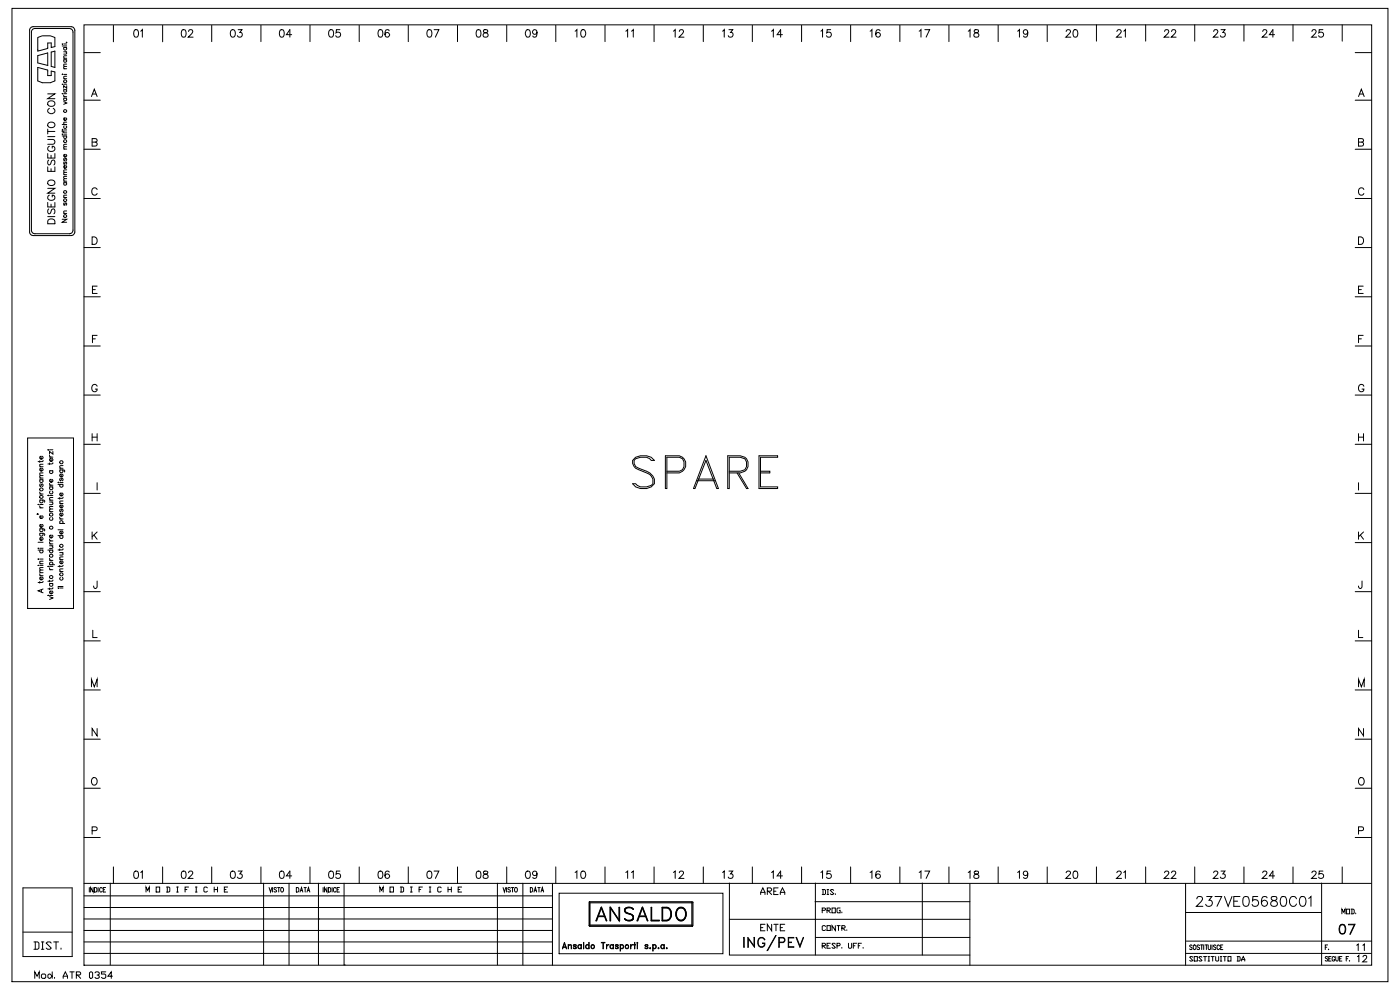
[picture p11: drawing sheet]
<svg xmlns="http://www.w3.org/2000/svg" width="297mm" height="210mm" viewBox="0 0 297 210" stroke-linecap="round" stroke-linejoin="round" font-family="sans-serif">
<g fill="none" stroke="#000" stroke-width=".21">
<path d="M2.5 1.8h291.9v206.4h-291.9zM6.6 5.8l8.6-.1 .4 .1 .3 .6v42.9l-.3 .5-.4 .2h-8.2l-.4-.1-.3-.5v-43.1zM6.9 6.3l.4-.3h7.5l.4 .2 .3 .5v42.2l-.3 .5-.4 .2h-7.4a.73 .73 0 0 1-.7-.8v-42.2zM8 8l1-.4h1.7l.9 .4v1.9l-.7 .2v-1h-.8v1.2l-2.1 .5zM8 14.3l2.1 .6v1.1h.8v-.9l.7 .2v1.9l-.9 .3h-1.7l-1-.3zM8 11.8l2.1-.6v2.7l-2.1-.6zM10.1 19.9h1.5l-1.5 1h1.5M10.9 11l.7-.2v3.5l-.7-.2zM13.2 19.9h.1M13.2 9.8h.9M13.2 17.9h.1M13.2 15.8h.1"/>
<path d="M13.2 9.4h.1M13.5 19.9h.6M13.5 19h.6M13.5 17.9h.6M13.5 16.7h.6M13.5 15.8h.6M13.5 14.6h.6M13.5 12.7h.6M13.5 12.4h.6M13.5 11h.6M13.5 10.1h.6M13.5 9.3h.6"/>
<path d="M13.6 19a.3 .3 0 0 0 0 .5 .3 .3 0 0 0 .4 0 .3 .3 0 0 0 0-.5M13.6 12.7a.3 .3 0 0 0 0 .4 .3 .3 0 0 0 .4 0 .3 .3 0 0 0 0-.4M13.6 10.1a.32 .32 0 0 0 0 .4 .32 .32 0 0 0 .4 0 .32 .32 0 0 0 0-.4M14 11l.1 .2v.2l-.6 .1M14 9h.1M14.1 18.2v.5l-.6-.5v.5M14.1 16.2h-.6l.2 .5M14.1 14.1h-.6v.3l.2 .2M14.1 13.6h-.6l.2 .5M14.1 11.8l-.6 .1 .2 .5M17.8 5.3h273.2v199.4h-273.2zM17.8 11.2h3.5"/>
<path d="M19.6 19.9h.8M24.1 5.4v3.5M28.6 6.4a.49 .49 0 0 1 .7 .2l.1 .4a.69 .69 0 0 1-.6 .9 1.06 1.06 0 0 1-.2-1.5zM29.8 6.6l.4-.3v1.6M34.5 5.4v3.5M38.7 6.4a.49 .49 0 0 1 .7 .2l.1 .4a.69 .69 0 0 1-.6 .9 1.06 1.06 0 0 1-.2-1.5zM40 6.7l.3-.4 .4 .1 .2 .2-.2 .5-.8 .8h1.1M44.9 5.4v3.4M49.1 6.4l.2-.1a.82 .82 0 0 1 .6 .8 .82 .82 0 0 1-.6 .8 .99 .99 0 0 1-.2-1.5zM50.5 6.3h.8l-.4 .6a.53 .53 0 0 1 .4 .8 .53 .53 0 0 1-1-.1M55.4 5.4v3.4M59.5 6.4a.49 .49 0 0 1 .7 .2l.1 .4a.69 .69 0 0 1-.6 .9 1.06 1.06 0 0 1-.2-1.5z"/>
<path d="M61.9 7.4h-1.2l.8-1.1v1.6M65.8 5.4v3.4M70 6.4a.51 .51 0 0 1 .7 .2l.1 .4a.69 .69 0 0 1-.6 .9 .99 .99 0 0 1-.2-1.5zM72.1 6.3h-.7l-.1 .7a.55 .55 0 0 1 .8 0 .55 .55 0 0 1-.1 .8 .55 .55 0 0 1-.8-.2M76.2 5.4v3.4M80.4 6.4a.49 .49 0 0 1 .7 .2l.1 .4a.7 .7 0 0 1-.6 .9 1.03 1.03 0 0 1-.2-1.5zM82.5 6.5a.44 .44 0 0 0-.6-.1l-.2 .2a.77 .77 0 0 0 .5 1.3 .48 .48 0 0 0 .4-.5 .48 .48 0 0 0-.4-.5 .48 .48 0 0 0-.5 .5M86.6 5.4v3.4M90.8 6.4a.51 .51 0 0 1 .7 .2l.1 .4a.69 .69 0 0 1-.6 .9 .99 .99 0 0 1-.2-1.5zM92.1 6.3h1l-.7 1.6M97 5.4v3.4M101.2 6.4a.49 .49 0 0 1 .8 .2v.4a.7 .7 0 0 1-.5 .9 1.03 1.03 0 0 1-.3-1.5z"/>
<path d="M102.6 6.4v.4l.5 .2a.46 .46 0 0 1 .4 .4 .46 .46 0 0 1-.3 .5l-.6-.1-.1-.2a.74 .74 0 0 1 .9-.8l.1-.3a.61 .61 0 0 0-.9-.1zM107.5 5.4v3.4M111.7 6.4a.51 .51 0 0 1 .7 .2l.1 .4a.69 .69 0 0 1-.6 .9 .99 .99 0 0 1-.2-1.5zM113.9 6.8a.48 .48 0 0 1-.6 .4 .48 .48 0 0 1-.2-.7 .48 .48 0 0 1 .7 0l.1 .3a.76 .76 0 0 1-.6 1.1l-.3-.3M117.9 5.4v3.4M122 6.6l.4-.3v1.6M123.4 6.4a.49 .49 0 0 1 .7 .2 .74 .74 0 0 1 .1 .9 .74 .74 0 0 1-.8 .3l-.2-.6zM128.3 5.4v3.4M132.8 6.6l.3-.3v1.6M133.9 6.6l.4-.3v1.6M138.7 5.4v3.4M142.8 6.6l.4-.3v1.6"/>
<path d="M144.1 6.7l.3-.4 .5 .1 .1 .2-.2 .5-.8 .8h1.1M149.2 5.4v3.4M153.3 6.6l.3-.3v1.6M154.6 6.3h.8l-.4 .6a.51 .51 0 0 1 .4 .8 .51 .51 0 0 1-.9-.1M159.6 5.4v3.4M163.7 6.6l.3-.3v1.6M166 7.4h-1.1l.7-1.1v1.6M170 5.4v3.4M174.1 6.6l.4-.3v1.6M176.2 6.3h-.7l-.1 .7a.55 .55 0 0 1 .8 0 .55 .55 0 0 1-.1 .8 .55 .55 0 0 1-.8-.2M180.4 5.4v3.4M184.6 6.6l.4-.3v1.6"/>
<path d="M186.7 6.5l-.3-.2a.84 .84 0 0 0-.6 .8 .84 .84 0 0 0 .5 .8 .49 .49 0 0 0 .5-.5 .49 .49 0 0 0-.5-.5 .49 .49 0 0 0-.5 .5M190.9 5.4v3.4M195 6.6l.4-.3v1.6M196.2 6.3h1l-.7 1.6M201.3 5.4v3.4M205.4 6.6l.4-.3v1.6M206.7 6.4v.4l.5 .2a.46 .46 0 0 1 .4 .4 .46 .46 0 0 1-.3 .5l-.6-.1-.1-.2a.8 .8 0 0 1 .9-.8l.1-.3a.61 .61 0 0 0-.9-.1zM211.7 5.4v3.4M215.9 6.6l.4-.3v1.6M218 6.8a.48 .48 0 0 1-.6 .4 .48 .48 0 0 1-.2-.7 .48 .48 0 0 1 .7 0l.1 .3a.76 .76 0 0 1-.6 1.1l-.3-.3M222.1 5.4v3.4M226.2 6.7l.3-.4 .4 .1 .2 .2-.3 .5-.7 .8h1.1"/>
<path d="M227.8 6.4a.51 .51 0 0 1 .8 .2v.4a.69 .69 0 0 1-.6 .9 1.06 1.06 0 0 1-.2-1.5zM232.6 5.3v3.4M236.9 6.7l.3-.4 .5 .1 .1 .2-.2 .5-.7 .8h1M238.4 6.6l.3-.3v1.6M243 5.3v3.4M247.1 6.7l.2-.4 .5 .1 .1 .2-.2 .5-.8 .8h1.1M248.5 6.7l.3-.4 .5 .1 .1 .2-.2 .5-.7 .8h1M253.4 5.3v3.4M257.5 6.7l.2-.4 .5 .1 .1 .2-.2 .5-.7 .8h1M259 6.3h.9l-.5 .6a.53 .53 0 0 1 .4 .8 .53 .53 0 0 1-.9-.1M263.9 5.3v3.4M267.9 6.7l.2-.4 .5 .1 .1 .2-.2 .5-.7 .8h1"/>
<path d="M270.4 7.4h-1.1l.7-1.1v1.6M274.3 5.3v3.4M278.3 6.7l.3-.4 .4 .1 .2 .2-.2 .5-.8 .8h1.1M280.6 6.3h-.7l-.1 .7a.56 .56 0 0 1 .8-.1 .56 .56 0 0 1-.1 .9 .56 .56 0 0 1-.8-.2M284.7 5.3v3.4M287.5 11.2h3.5M288.4 19.9h.8M10.1 39.9h1.5l-1.5 1.1h1.5M10.1 35.4v.9h1.5v-.9M10.1 32.6v.9h1.5v-.9M10.1 29.6h1.1l.4 .4a.49 .49 0 0 1-.4 .6h-1.1M10.1 29h1.5"/>
<path d="M10.1 27.9h1.5M10.1 27.4v1M10.2 38.5a.76 .76 0 0 1 .9-.3 .76 .76 0 0 1 .5 .9 .76 .76 0 0 1-1 .3 .76 .76 0 0 1-.4-.9zM10.3 34l-.2 .3 .2 .7 .4-.2 .3-.7 .2-.1h.2l.2 .3-.2 .7M10.3 26a.75 .75 0 0 1 .9-.1 .75 .75 0 0 1 .4 .9 .75 .75 0 0 1-1 .3 .75 .75 0 0 1-.4-.9zM10.3 21.5a.75 .75 0 0 1 .9-.1 .75 .75 0 0 1 .4 .9 .76 .76 0 0 1-1 .3 .76 .76 0 0 1-.4-.9zM10.5 31a.56 .56 0 0 0-.4 .7 .56 .56 0 0 0 .6 .4h.4a.55 .55 0 0 0 .6-.5 .55 .55 0 0 0-.6-.6v.4M10.5 23a.59 .59 0 0 0-.4 .6 .59 .59 0 0 0 .6 .5h.4a.59 .59 0 0 0 .5-.5 .59 .59 0 0 0-.3-.6M10.8 32.9v.6M10.8 35.8v.5M13.2 27.8l.2 .2h.7M13.2 28.8h.9"/>
<path d="M13.2 26.4h.9M13.2 28.5h.1M13.2 27.6h.1M13.5 21.6l.6 .3-.6 .2M13.5 20.2l.3 .3M13.5 38.7h.6M13.5 38.4h.6M13.5 37.1h.6M13.5 31.6h.6M13.5 28.4h.6M13.5 27.8v.3M13.5 27.6h.6"/>
<path d="M13.5 20.8h.6M13.5 20.5h.6M13.6 38.7a.3 .3 0 0 0 0 .5 .3 .3 0 0 0 .4 0 .3 .3 0 0 0 0-.5M13.6 34.3v.6l.3-.5h.2v.3l-.1 .2M13.6 33.6l-.1 .4h.2l.3-.4 .1 .2-.1 .3M13.6 28.8a.3 .3 0 0 0 0 .5 .3 .3 0 0 0 .4 0 .3 .3 0 0 0 0-.5M13.6 26.7a.32 .32 0 0 0 0 .4 .32 .32 0 0 0 .4 0 .32 .32 0 0 0 0-.4M13.6 20.8a.32 .32 0 0 0 0 .5 .32 .32 0 0 0 .4 0 .32 .32 0 0 0 0-.5M14 35.1a.31 .31 0 0 1 .1 .5 .31 .31 0 0 1-.5 0 .31 .31 0 0 1 .2-.5v.6M14 32.8a.31 .31 0 0 1 .1 .4 .31 .31 0 0 1-.5 0 .31 .31 0 0 1 .2-.4v.5M14 25a.31 .31 0 0 1 .1 .5 .31 .31 0 0 1-.5 0 .31 .31 0 0 1 .2-.5v.6M14.1 37.9l-.6 .1 .2 .4"/>
<path d="M14.1 37.4h-.6v.3l.2 .2M14.1 36.6h-.6l.2 .5M14.1 36l-.6 .1 .2 .5M14.1 31.1l-.6 .1 .2 .4M14.1 30.6l-.6 .1 .2 .4M14.1 25.9h-.6v.3l.2 .2M17.8 31.7h3.5M17.8 21.3h3.5M19.4 20.5l.6-1.6 .6 1.6M19.5 30.1h.7l.3 .2 .1 .4-.4 .3h-.7v-1.6l1 .1 .1 .4-.4 .2M287.5 31.7h3.5M287.5 21.3h3.5"/>
<path d="M288.2 30.1h.7l.3 .2v.4l-.3 .3h-.7v-1.6l.9 .1 .1 .4-.3 .2M288.2 20.5l.6-1.6 .6 1.6M10.1 42.9v1h1.5v-1M10.1 45.9h1.5M10.3 46.6l.4-.2 .7 .2 .2 .4v.5h-1.5v-.5zM10.3 44.3l-.2 .4 .2 .6 .4-.1 .3-.7 .2-.2h.2l.2 .4-.2 .6M10.5 41.4a.56 .56 0 0 0-.4 .6 .56 .56 0 0 0 .6 .5h.4a.55 .55 0 0 0 .6-.6 .55 .55 0 0 0-.6-.5v.4M10.8 43.3v.6M13.2 46.5h.9l-.9 .6h.9M13.5 45.3h.6M13.5 41.9h.6M13.6 43v.5l.3-.4h.2v.2l-.1 .2"/>
<path d="M14.1 44.7l-.6 .1 .2 .5M14.1 41.4h-.6l.2 .5M17.8 52.5h3.5M17.8 42.1h3.5M19.5 50.2h.6a.85 .85 0 0 1 .5 .8 .85 .85 0 0 1-.5 .8h-.6zM20.6 40.2a.64 .64 0 0 0-.9-.3 .64 .64 0 0 0-.2 .9 .59 .59 0 0 0 .4 .6 .59 .59 0 0 0 .7-.4M287.5 52.5h3.5M287.5 42.1h3.5M288.2 50.2h.5a.85 .85 0 0 1 .6 .8 .85 .85 0 0 1-.6 .8h-.5zM289.3 40.2a.64 .64 0 0 0-.9-.3 .64 .64 0 0 0-.2 .9 .59 .59 0 0 0 .4 .6 .59 .59 0 0 0 .7-.4M17.8 73.4h3.5M17.8 62.9h3.5"/>
<path d="M19.6 71.9h.6M19.6 61.4h.6M20.6 71.1h-1v1.6M20.6 60.7h-1v1.5h1M287.5 73.4h3.5M287.5 62.9h3.5M288.2 71.9h.6M288.2 61.4h.6M289.2 71.1h-1v1.6M289.2 60.7h-1v1.5h1M5.9 92.9h9.7v36.2h-9.7zM8.4 97.7v.4"/>
<path d="M8.4 99h.7M9 99.3a.32 .32 0 0 1 .1 .5 .32 .32 0 0 1-.5 0 .32 .32 0 0 1 .1-.5v.6M9 96.8a.32 .32 0 0 1 .1 .5 .32 .32 0 0 1-.5 0 .32 .32 0 0 1 .1-.5v.6M9.1 98.5h-.6v.4l.1 .1M9.1 97.7l-.2 .2h-.8M10.2 95.5h.1M10.5 96.6v.2l.3 .2M10.5 98.2v.3M10.5 99.8h.7M10.5 97h.7M10.5 95.4h.7M10.7 99.8a.34 .34 0 0 0-.1 .5 .34 .34 0 0 0 .5 0 .34 .34 0 0 0 0-.5"/>
<path d="M11.1 97.2a.33 .33 0 0 1 .1 .5 .33 .33 0 0 1-.5 0 .33 .33 0 0 1 0-.5l.1 .6M11.2 98.2l-.2 .2h-.8M11.2 95.8v.5l-.7-.5v.5M12.7 99.7h.9l.1 .4M12.7 99.3h.7M12.8 99.7a.34 .34 0 0 0 0 .5 .34 .34 0 0 0 .5 0 .34 .34 0 0 0-.1-.5M13.4 98.8h-.7v.3l.2 .2M17.8 94.2h3.5M17.8 83.8h3.5M19.5 92v1.5M19.5 92.7h1.1M20.6 81.9a.58 .58 0 0 0-.7-.4 .58 .58 0 0 0-.4 .6v.4a.56 .56 0 0 0 .5 .6 .56 .56 0 0 0 .6-.6h-.4"/>
<path d="M20.6 92v1.5M134.8 97a3.2 3.2 0 0 1 4 .7h-.7l-.3-.4a2.86 2.86 0 0 0-3.3 .4v.6l.3 .7 2.4 1a2.35 2.35 0 0 1 1.6 2.6 2.99 2.99 0 0 1-4.6 0h.6a2.49 2.49 0 0 0 3.7 0 1.93 1.93 0 0 0-1.3-2.3l-1.7-.7a1.76 1.76 0 0 1-1.3-1.9zM141.5 100h2.6l.7-.4 .3-.6v-1l-.3-.7-.7-.3h-2.6v6.6h-.4v-6.9h3a1.87 1.87 0 0 1 1.4 1.8 1.87 1.87 0 0 1-1.4 1.8h-2.6M149.8 96.7l2.6 6.9h-.4l-2.2-5.9-2.4 5.9h-.3zM154.7 100h2.3l1-.4 .4-.6v-1l-.4-.7-1-.3h-2.3v6.6h-.3v-6.9h2.6l1 .3a1.84 1.84 0 0 1 .7 2 1.84 1.84 0 0 1-1.7 1.3h-2.3M161 96.7h4v.3h-3.7v6.3h3.7v.3h-4zM161.3 100h2v.3h-2M287.5 94.2h3.5M287.5 83.8h3.5M288.2 92.7h1M288.2 92v1.5M289.2 92v1.5"/>
<path d="M289.3 81.9a.58 .58 0 0 0-.6-.4 .58 .58 0 0 0-.5 .6v.4a.56 .56 0 0 0 .5 .6 .56 .56 0 0 0 .6-.6h-.4M7.9 109l.3 .1M8.1 120h.1M8.1 118.6h.1M8.1 116.4h.1M8.1 107h.1M8.1 116.7h1M8.1 115h1M8.4 113.1l1 .1v.4M8.4 112.2h1v.4M8.4 107.3l.1 .2 .2 .2M8.4 106.1h1v.4"/>
<path d="M8.4 104.4l.1 .2 .2 .2M8.4 119.9h.7M8.4 119.6h.7M8.4 118.6h.7M8.4 116.3h.7M8.4 107.7h.7M8.4 107h.7M8.4 104.8h.7M8.4 101.8h.7M8.4 101.4h.7M8.6 116.7a.33 .33 0 0 0-.1 .5 .33 .33 0 0 0 .5 0 .33 .33 0 0 0 0-.5M8.6 113.1a.33 .33 0 0 0-.1 .5 .33 .33 0 0 0 .5 0 .33 .33 0 0 0 0-.5"/>
<path d="M8.6 112.2a.33 .33 0 0 0-.1 .5 .33 .33 0 0 0 .5 0 .33 .33 0 0 0 0-.5M8.6 106.1a.33 .33 0 0 0-.1 .5 .33 .33 0 0 0 .5 0 .33 .33 0 0 0 0-.5M8.6 102.6l-.2 .2 .2 .4 .2-.5h.3v.3l-.1 .2M8.6 101.8a.33 .33 0 0 0-.1 .4 .33 .33 0 0 0 .5 0 .33 .33 0 0 0 0-.4M9 114a.32 .32 0 0 1 .1 .5 .32 .32 0 0 1-.5 0 .32 .32 0 0 1 .1-.5v.6M9 111.2a.33 .33 0 0 1 .1 .5 .33 .33 0 0 1-.5 0 .33 .33 0 0 1 0-.5l.1 .6M9 109.4a.31 .31 0 0 1 0 .5 .31 .31 0 0 1-.4 0 .31 .31 0 0 1 0-.5l.1 .6M9.1 119l-.6 .1v.3l.1 .2M9.1 100.9h-.6v.4l.1 .1M9.1 100.3h-.6v.4l.1 .2M10.2 116.7h1M10.2 105.1h.1"/>
<path d="M10.5 118.4v.3l.3 .2M10.5 115v.2l.3 .2M10.5 114.3v.3l.3 .1M10.5 102.5v.3l.3 .1M10.5 119.8h1.1M10.5 118.9h.7M10.5 115.8h.7M10.5 115.4h.7M10.5 114.7h.7M10.5 108.5h.7M10.5 106.5h.7M10.5 106.1h.7"/>
<path d="M10.5 105.1h.7M10.5 103.3h.7M10.5 102.9h.7M10.7 119.8a.32 .32 0 0 1-.1-.5 .32 .32 0 0 1 .5 0 .32 .32 0 0 1 0 .5M10.7 116.7a.34 .34 0 0 0-.1 .5 .34 .34 0 0 0 .5 0 .34 .34 0 0 0 0-.5M10.7 109.8a.34 .34 0 0 0-.1 .5 .34 .34 0 0 0 .5 0 .34 .34 0 0 0 0-.5M10.7 104.2a.34 .34 0 0 0-.1 .4 .34 .34 0 0 0 .5 0 .34 .34 0 0 0 0-.4M10.7 103.3a.34 .34 0 0 0-.1 .5 .34 .34 0 0 0 .5 0 .34 .34 0 0 0 0-.5M11 115.8l.2 .4-.7 .1M11 106.5l.2 .2-.1 .3h-.6M11.1 113.5a.34 .34 0 0 1 0 .5 .34 .34 0 0 1-.5 0 .34 .34 0 0 1 0-.5h.2v.6M11.1 101.7a.34 .34 0 0 1 0 .5 .34 .34 0 0 1-.5 0 .34 .34 0 0 1 0-.5h.2v.6"/>
<path d="M11.2 108h-.7v.4l.2 .1M11.2 107.4l-.7 .1v.3l.2 .2M11.2 105.5l-.7 .1v.4l.2 .1M12.4 102.4h.1M12.3 113.6h1.1M12.3 112.4h1.1M12.3 102.7h1.1M12.7 109.7l.1 .3 .2 .1M12.7 105.5v.4M12.7 116.4v.4M12.7 119.9v.4M12.7 118.7h.7"/>
<path d="M12.7 117.2h.7M12.7 111h1M12.7 110.1h.7M12.7 106.8h.7M12.7 102.4h.7M12.8 113.6a.34 .34 0 0 0 0 .5 .34 .34 0 0 0 .5 0 .34 .34 0 0 0-.1-.5M12.8 111a.34 .34 0 0 1 0-.5 .34 .34 0 0 1 .5 0 .34 .34 0 0 1-.1 .5M12.8 108l-.1 .2 .1 .4 .3-.5h.2l.1 .3-.2 .2M12.8 102.7a.34 .34 0 0 0 0 .5 .34 .34 0 0 0 .5 0 .34 .34 0 0 0-.1-.5M12.8 101.4l-.1 .2v.3h.2l.2-.4 .1-.1 .2 .2-.2 .4M13.2 117.2l.2 .3-.1 .2h-.6M13.2 119a.33 .33 0 0 1 .1 .5 .33 .33 0 0 1-.5 0 .33 .33 0 0 1 .1-.5l.1 .6"/>
<path d="M13.2 112.7a.33 .33 0 0 1 .1 .4 .33 .33 0 0 1-.5 0 .33 .33 0 0 1 .1-.4l.1 .6M13.2 108.8a.33 .33 0 0 1 .1 .5 .33 .33 0 0 1-.5 0 .33 .33 0 0 1 .1-.5l.1 .6M13.2 107.1a.34 .34 0 0 1 .1 .5 .34 .34 0 0 1-.5 0 .34 .34 0 0 1 0-.4l.2-.1v.6M13.2 104.6a.33 .33 0 0 1 .1 .5 .33 .33 0 0 1-.5 0 .33 .33 0 0 1 .1-.5l.1 .6M13.2 100.6a.33 .33 0 0 1 .1 .4 .33 .33 0 0 1-.5 0 .33 .33 0 0 1 .1-.4l.1 .6M13.4 119.9l-.2 .2h-.9M13.4 118.1l-.7 .2 .2 .4M13.4 116.4l-.2 .2h-.9M13.4 106.3h-.7v.3l.2 .2M13.4 105.5l-.2 .2h-.9M17.8 115.1h3.5M17.8 104.6h3.5"/>
<path d="M19.5 112.8v1.6M19.9 113.5l.7 .9M20.6 112.8l-1.1 1.1M20.6 102.4v1.5M147.7 102h4M148.1 101.6h3.3M156.4 100.3l2 3.3h.3l-2-3.3M287.5 115.1h3.5M287.5 104.6h3.5M288.2 102.4v1.5M288.2 112.8v1.6M288.6 113.5l.6 .9"/>
<path d="M289.2 112.8l-1 1.1M8.4 121.7l.1 .3 .2 .1M8.4 123.3v.4M8.4 122.1h.7M8.4 121.5h.7M8.8 125.1v.5M9 122.4a.32 .32 0 0 1 .1 .5 .32 .32 0 0 1-.5 0 .32 .32 0 0 1 .1-.5v.6M9.1 124.9l-1 .4 1 .4M9.1 123.3l-.2 .3h-.8M9.1 120.9h-.6l-.1 .3 .2 .3M9.1 120.4h-.6v.4l.1 .1M10.2 126.3h.1"/>
<path d="M10.2 120.2h.1M10.5 126.6l.7 .2-.7 .4M10.5 120.5v.2l.3 .1M10.5 126.3h.7M10.5 123.1v.3M10.5 124.7v.4M10.5 123.8h.7M10.5 120.8h.7M10.5 120.1h.7M10.7 123.8l-.2 .1a.34 .34 0 0 0 .2 .4 .34 .34 0 0 0 .4-.1 .34 .34 0 0 0 0-.4M11.1 125.4a.34 .34 0 0 1 0 .4 .34 .34 0 0 1-.5 .1 .34 .34 0 0 1 0-.5h.2v.6M11.2 124.6l-.2 .3h-.8"/>
<path d="M11.2 123l-.2 .3h-.8M12.4 124.8h.1M12.3 124.4h1.1M12.7 124.7h.7M12.7 121.2h.7M12.8 122.5a.34 .34 0 0 0 0 .5 .34 .34 0 0 0 .5 0 .34 .34 0 0 0-.1-.5M13.4 120.7h-.7v.2l.2 .3M17.8 135.9h3.5M17.8 125.5h3.5M19.7 133.7v1.5h.9M20.6 123.2l-.1 1.4-.4 .2-.2-.5M287.5 135.9h3.5"/>
<path d="M287.5 125.5h3.5M288.2 133.7v1.5h.9M288.9 123.2v1.4l-.4 .2-.2-.2-.1-.3M17.8 156.8h3.5M17.8 146.3h3.5M19.4 145.7v-1.6l.6 1.6 .6-1.6v1.6M20.6 154.5v1.6l-1.1-1.6v1.6M287.5 156.8h3.5M287.5 146.3h3.5M288.2 145.7v-1.6l.6 1.6 .6-1.6v1.6M289.2 154.5v1.6l-1-1.6v1.6M17.8 177.6h3.5"/>
<path d="M17.8 167.2h3.5M19.5 176.2l1-.1 .1-.2-.1-.4-1-.1v1.5M19.7 165a.75 .75 0 0 1 .9 .7 .75 .75 0 0 1-.9 .8l-.3-.6v-.4zM287.5 177.6h3.5M287.5 167.2h3.5M288.2 176.2l.9-.1 .1-.2v-.4l-1-.1v1.5M288.3 165.2a.58 .58 0 0 1 .7-.2 .58 .58 0 0 1 .4 .5v.4a.6 .6 0 0 1-.6 .6 .6 .6 0 0 1-.6-.6zM4.9 197.7h10.4M4.9 188.3h10.4v14.6h-10.4zM7.2 199.8h.8l.3 .2v1.1l-.3 .2h-.8M7.5 199.8v1.5M8.8 199.8h.5"/>
<path d="M9 199.8v1.5M11.4 199.8h1M11.9 199.8v1.5M17.8 190h99.4M17.8 192.5h99.4M17.8 194.9h99.4M17.8 197.4h99.4M17.8 199.8h99.4M17.8 187.4h273.1M18.9 188.3v.9M19.8 188.3v.9l-.6-.9v.9M20 188.3a.48 .48 0 0 1 .6 .4 .48 .48 0 0 1-.6 .5z"/>
<path d="M20.8 188.3v.9M21.7 188.5a.29 .29 0 0 0-.4-.2 .29 .29 0 0 0-.2 .3v.3a.29 .29 0 0 0 .2 .3 .29 .29 0 0 0 .4-.2M21.9 188.7h.3M22.4 188.3h-.5v.9h.5M23.4 187.3v17.4M24.1 183.9v3.5M28.6 184.8a.51 .51 0 0 1 .7 .2l.1 .4a.7 .7 0 0 1-.4 .9h-.2a1.02 1.02 0 0 1-.2-1.5zM29.8 185l.4-.2v1.5M31 189.2v-1.1l.3 .8 .4-.8v1.1M33.1 188.1h.8v1.1h-.8zM34.5 183.9v3.5M35.3 188.1h.5l.2 .2v.7l-.2 .2h-.5"/>
<path d="M35.5 188.1v1.1M37.5 189.2h.3M37.5 188.1h.3M37.6 188.1v1.1M38.7 184.8a.51 .51 0 0 1 .7 .2l.1 .4a.7 .7 0 0 1-.4 .9h-.2a1.02 1.02 0 0 1-.2-1.5zM39.3 188.7h.4M40 188.1h-.7v1.1M40 185.1l.1-.3h.5l.2 .1 .1 .3-1 1.1h1.1M41.5 189.2h.3M41.5 188.1h.3M41.6 188.1v1.1M44 188.3l-.2-.2h-.4l-.1 .2v.7l.1 .2 .6-.2"/>
<path d="M44.9 183.9v3.5M45.4 188.7h.7M45.4 188.1v1.1M46.1 188.1v1.1M47.6 188.7h.3M48.3 188.1h-.7v1.1h.7M49.1 184.8a.52 .52 0 0 1 .7 .2v1a.51 .51 0 0 1-.4 .3 .51 .51 0 0 1-.5-.3v-.6zM50.5 184.8h.8l-.4 .6a.53 .53 0 0 1 .4 .8 .53 .53 0 0 1-1-.2M55.4 183.9v3.5M55.9 187.3v17.4M57.1 188.3l.3 .9 .3-.9M57.8 188.3v.9"/>
<path d="M58.7 188.4l-.5-.1v.3a.42 .42 0 0 1 .4 .6l-.5-.1M58.9 188.3h.5M59.1 188.3v.9M59.5 184.8a.51 .51 0 0 1 .7 .2l.1 .4a.7 .7 0 0 1-.4 .9h-.2a1.02 1.02 0 0 1-.2-1.5zM59.7 188.3a.44 .44 0 0 1 .5 .4 .44 .44 0 0 1-.5 .5l-.2-.3zM61.3 187.3v17.4M61.9 185.8h-1.2l.8-1v1.5M62.9 188.3a.48 .48 0 0 1 .5 .4 .48 .48 0 0 1-.5 .5zM63.6 189.2l.4-.9 .2 .9M63.8 188.9h.3M64.5 188.3h.5M64.7 188.3v.9"/>
<path d="M65.1 189.2l.3-.9 .3 .9M65.3 188.9h.3M65.8 183.9v3.5M67.6 194.9h.1M67.6 187.3v17.4M68.5 188.3v.9M69.4 188.3v.9l-.6-.9v.9M69.7 188.3a.48 .48 0 0 1 .5 .4 .48 .48 0 0 1-.5 .5zM70 184.8a.52 .52 0 0 1 .7 .2v1a.51 .51 0 0 1-.5 .3 .51 .51 0 0 1-.4-.3l-.1-.6zM70.4 188.3v.9M71.3 188.5l-.2-.2a.46 .46 0 0 0-.4 .4 .46 .46 0 0 0 .5 .5l.1-.2M71.5 188.7h.3"/>
<path d="M72 188.3h-.5v.9h.5M72.1 184.8h-.7l-.1 .6a.55 .55 0 0 1 .8 0 .55 .55 0 0 1-.1 .8 .55 .55 0 0 1-.8-.2M73 187.3v17.4M76.2 183.9v3.5M80.4 184.8a.51 .51 0 0 1 .7 .2l.1 .4a.7 .7 0 0 1-.4 .9l-.4-.1-.1-.2-.1-.6zM80.6 189.2v-1.1l.3 .8 .4-.8v1.1M82.5 185v-.2a.52 .52 0 0 0-.8 .2 .92 .92 0 0 0 .4 1.3 .48 .48 0 0 0 .5-.4 .48 .48 0 0 0-.4-.5 .48 .48 0 0 0-.5 .4M82.7 188.1h.8v1.1h-.8zM84.9 188.1h.5l.2 .2v.7l-.2 .2h-.5M85.1 188.1v1.1M86.6 183.9v3.5M87.1 189.2h.4"/>
<path d="M87.1 188.1h.4M87.2 188.1v1.1M88.9 188.7h.4M89.6 188.1h-.7v1.1M90.8 184.8a.52 .52 0 0 1 .7 .2v1a.51 .51 0 0 1-.4 .3 .51 .51 0 0 1-.5-.3v-.6zM91.1 189.2h.3M91.1 188.1h.3M91.2 188.1v1.1M92.1 184.8h1l-.7 1.5M93.6 188.3l-.2-.2h-.4l-.1 .2v.7l.1 .2h.4l.2-.2M95 188.7h.7M95 188.1v1.1"/>
<path d="M95.7 188.1v1.1M97 183.9v3.5M97.2 188.7h.3M97.9 188.1h-.7v1.1h.7M101.2 184.8a.51 .51 0 0 1 .8 .2v.4a.7 .7 0 0 1-.4 .9l-.4-.1-.1-.2-.1-.6zM102.6 184.8v.5l.5 .1a.44 .44 0 0 1 .4 .4 .44 .44 0 0 1-.3 .5l-.6-.1-.1-.2a.74 .74 0 0 1 .9-.7l.1-.3a.65 .65 0 0 0-.9-.2zM105.5 187.3v17.4M106.7 188.3l.3 .9 .3-.9M107.5 188.3v.9M107.5 183.9v3.5M108.3 188.4l-.2-.1-.4 .1 .2 .3 .3 .2v.3l-.5-.1M108.5 188.3h.5"/>
<path d="M108.7 188.3v.9M109.3 188.3h.1a.46 .46 0 0 1 .4 .4 .46 .46 0 0 1-.5 .5l-.2-.3zM110.9 187.3v17.4M111.7 184.8a.52 .52 0 0 1 .7 .2v1a.48 .48 0 0 1-.4 .3 .48 .48 0 0 1-.5-.3 1.13 1.13 0 0 1 .2-1.2zM112.5 188.3a.48 .48 0 0 1 .5 .4 .48 .48 0 0 1-.5 .5zM113.3 189.2l.3-.9 .2 .9M113.4 188.9h.3M113.9 185.3a.48 .48 0 0 1-.7 .4 .48 .48 0 0 1-.1-.8 .48 .48 0 0 1 .7 .1l.1 .3a.71 .71 0 0 1-.6 1l-.3-.2M114.1 188.3h.5M114.3 188.3v.9M114.8 189.2l.2-.9 .3 .9M114.9 188.9h.3"/>
<path d="M117.2 187.4v17.3M117.9 183.9v3.5M122 185l.4-.2v1.5M123.4 184.8a.51 .51 0 0 1 .7 .2 .73 .73 0 0 1 .1 .9 .73 .73 0 0 1-.8 .3l-.2-.6zM126.5 195.3l1.1-2.8 1.1 2.8M126.9 194.4h1.4M127 194.3h1.2M127.5 192.5h.1l1.1 2.8h-.1l-1-2.7-1 2.7h-.2zM128.3 183.9v3.5M129.4 192.5h.1l1.8 2.6v-2.6h.1v2.8h-.1l-1.8-2.6v2.6h-.1zM131.4 192.5v2.8l-1.9-2.8v2.8M132.5 194.8v.1"/>
<path d="M132.8 185l.3-.2v1.5M133.9 185l.4-.2v1.5M134.3 192.9a.97 .97 0 0 0-1-.5 .97 .97 0 0 0-.8 .9l.4 .3 .7 .3a.73 .73 0 0 1 .7 .9 .73 .73 0 0 1-1 .4l-.5-.1-.3-.2M134.4 192.8a1.29 1.29 0 0 0-1.9 0 .69 .69 0 0 0 .5 .9l.8 .2a.7 .7 0 0 1 .6 .6 .7 .7 0 0 1-.3 .7 1.33 1.33 0 0 1-1.6-.3M134.4 192.8a1.05 1.05 0 0 0-1.1-.4 1.05 1.05 0 0 0-.8 .8l.3 .5 .8 .2a.66 .66 0 0 1 .7 .8 .66 .66 0 0 1-1 .5l-.4-.1-.4-.3M134.4 192.8l-.1 .1a.96 .96 0 0 0-1-.4 .96 .96 0 0 0-.7 .7 1.56 1.56 0 0 0 1.3 .7 .78 .78 0 0 1 .4 1.1 .78 .78 0 0 1-1.1 .3l-.3-.1-.4-.3M135.2 195.3l1.1-2.8 1.1 2.8M135.6 194.4h1.4M135.7 194.3h1.2M136.2 192.5h.1l1.1 2.8h-.1l-1-2.7-1 2.7h-.2zM138.1 192.5h.2v2.7h1.5v.1h-1.7zM138.1 195.2h1.7"/>
<path d="M138.2 192.5v2.8h1.6M138.7 183.9v3.5M140.4 192.5h1.1a1.57 1.57 0 0 1 .9 1.4 1.57 1.57 0 0 1-.9 1.4h-1.1zM140.4 192.5h1.1a1.51 1.51 0 0 1 .8 1.4 1.51 1.51 0 0 1-.8 1.3h-1.1M140.5 192.5h1a1.53 1.53 0 0 1 1 1.4 1.53 1.53 0 0 1-1 1.4h-1zM140.6 192.6h.9a1.46 1.46 0 0 1 0 2.6h-.9zM142.8 185l.4-.2v1.5M143.7 192.8l.5-.3a1.48 1.48 0 0 1 1.4 1 1.48 1.48 0 0 1-.6 1.7l-.3 .1a1.48 1.48 0 0 1-1.3-.9 1.48 1.48 0 0 1 .3-1.6zM143.7 192.8a1.11 1.11 0 0 1 1.3-.2 1.11 1.11 0 0 1 .6 1.3 1.11 1.11 0 0 1-.5 1.2 1.11 1.11 0 0 1-1.3-.1 1.85 1.85 0 0 1-.1-2.2zM143.7 192.9a1.09 1.09 0 0 1 1.4-.2 1.09 1.09 0 0 1 .4 1.4 1.04 1.04 0 0 1-1.1 1.1 1.04 1.04 0 0 1-1-1.2l.1-.6zM143.9 192.8a.97 .97 0 0 1 1.1 0 .97 .97 0 0 1 .4 1.1 .96 .96 0 0 1-.7 1.2 .96 .96 0 0 1-1.2-.9v-.8zM144.1 185.1l.2-.3h.4l.2 .1 .1 .3-1 1.1h1.1"/>
<path d="M149.2 183.9v3.5M153.3 185l.3-.2v1.5M154.6 184.8h.8l-.4 .6a.51 .51 0 0 1 .4 .8 .51 .51 0 0 1-.9-.2M154.7 187.3v15.3h51M154.7 195h51M157.8 198.8l.1 2.1zM158.6 198.8l1.3 1.8 .2-1.8v2.1l-1.4-1.8-.1 1.8zM159.6 183.9v3.5M160.9 199.1l.4-.3a.8 .8 0 0 1 .9 .5 .75 .75 0 0 0-.8-.4 .75 .75 0 0 0-.6 .7l.2 1 .7 .2a.55 .55 0 0 0 .4-.7l-.4-.1h.5a.75 .75 0 0 1-.7 1 .75 .75 0 0 1-.7-.9zM161.4 189.7v-.4l.4-1 .5 1v.4M161.4 189.3h.9M161.4 196.8h.4"/>
<path d="M162.3 196.1h-.9v1.3h.9M162.8 189h.6l.3-.4-.3-.3h-.6v1.4M163 189l.7 .7M163.7 185l.3-.2v1.5M163.7 196.1v1.3l-.9-1.3v1.3M164.1 189h.5M164.1 196.1h1M164.5 198.5l-1.8 3.1zM164.6 196.1v1.3M165.1 188.3h-1v1.4h1M165.3 199.8l1-.1v-.7l-1-.1-.1 2v-2.1h.9a.57 .57 0 0 1 .4 .6 .57 .57 0 0 1-.4 .5h-.8M165.5 189.7v-.4l.5-1 .5 1v.4"/>
<path d="M165.5 189.3h1M165.5 196.8h.5M166 185.8h-1.1l.7-1v1.5M166.5 196.1h-1v1.3h1M167.2 198.8h1.2l-1.1 .1v1.9l1.1 .1h-1.2zM167.3 199.8h.6l-.6 .1M168.9 198.8l.8 1.8 .8-1.8-.8 2.1zM170 183.9v3.5M172.9 191.3h32.8M173 198.8h32.7M173 187.3v15.3M174.1 185l.4-.2v1.5"/>
<path d="M174.4 188.7h.5l.2 .2v.7l-.2 .1h-.5M174.4 193.1h.5l.2-.4-.7-.1v1M174.6 188.7v1M175.1 196.5l-.2-.2h-.3l-.2 .2v.7l.2 .2 .5-.2M175.4 196.3h.7v1.1h-.7zM175.4 193.1h.6l.1-.4-.7-.1v1M175.4 189.7h.4M175.4 188.7h.4M175.6 188.7v1M175.6 193.1l.5 .5M176.2 184.8h-.7l-.1 .6a.55 .55 0 0 1 .8 0 .55 .55 0 0 1-.1 .8 .55 .55 0 0 1-.8-.2M176.5 192.6h.7v1h-.7z"/>
<path d="M176.8 188.9l-.1-.2h-.4l-.2 .2 .7 .7-.1 .1h-.4l-.2-.1M177.2 196.3v1.1l-.7-1.1v1.1M177.2 189.6v.1M177.6 196.3h.6M177.9 196.3v1.1M178.2 192.6h-.5l-.1 .1v.7l.1 .2h.5v-.5h-.2M178.6 196.9h.5l.2-.4-.2-.2h-.5v1.1M178.6 193.4v.2M178.8 196.9l.5 .5M179.6 197.2v.2M180.4 183.9v3.5M184.6 185l.4-.2v1.5"/>
<path d="M186.7 185l-.1-.2a.52 .52 0 0 0-.8 .2 .92 .92 0 0 0 .4 1.3 .49 .49 0 0 0 .6-.4 .49 .49 0 0 0-.5-.6 .49 .49 0 0 0-.5 .5M190.9 183.9v3.5M195 185l.4-.2v1.5M195.7 187.3v15.3M196.2 184.8h1l-.7 1.5M201.3 183.9v3.5M205.4 185l.4-.2v1.5M205.7 187.4v17.3M206.7 184.8v.5l.5 .1a.44 .44 0 0 1 .5 .4 .44 .44 0 0 1-.4 .5l-.6-.1a.57 .57 0 0 1 0-.7 .57 .57 0 0 1 .6-.1l.2-.1 .1-.3a.65 .65 0 0 0-.9-.2zM211.7 183.9v3.5M215.9 185l.4-.2v1.5M218 185.3a.48 .48 0 0 1-.7 .4 .48 .48 0 0 1-.1-.8 .48 .48 0 0 1 .7 .1l.1 .3a.71 .71 0 0 1-.6 1l-.3-.2"/>
<path d="M222.1 183.9v3.5M226.2 185.1l.1-.3h.5l.2 .1 .1 .3-1 1.1h1.1M227.8 184.8a.52 .52 0 0 1 .8 .2v1a.48 .48 0 0 1-.5 .3 .48 .48 0 0 1-.4-.3l-.1-.6zM232.6 183.9v3.5M236.9 185.1l.2-.3h.4l.3 .1v.3l-.9 1.1h1M238.4 185l.3-.2v1.5M243 183.9v3.5M247.1 185.1l.1-.3h.4l.3 .1v.3l-1 1.1h1.1M248.5 185.1l.2-.3h.4l.2 .1 .1 .3-.9 1.1h1M251.5 187.4v17.3M251.6 193.5h28.7M251.6 199.6h39.4"/>
<path d="M253.4 183.9v3.5M253.9 190.7l.2-.5h.8a.47 .47 0 0 1 .1 .7l-1.2 1.3h1.4M256 190.2h1.1l-.6 .7a.7 .7 0 0 1 .5 1.2 .7 .7 0 0 1-1.2-.3M257.5 185.1l.1-.3h.5l.2 .1v.3l-.9 1.1h1M257.7 190.2h1.5l-1 2M259 184.8h.9l-.5 .6a.53 .53 0 0 1 .5 .7 .53 .53 0 0 1-.9 .1l-.1-.2M259.8 190.2l.7 2 .8-2M261.7 191.1h.8M263 190.2h-1.3v2h1.3M263.9 183.9v3.5M263.9 190.2a.72 .72 0 0 1 1 .3 1.07 1.07 0 0 1-.7 1.7 .95 .95 0 0 1-.6-1.2zM266.8 190.2h-1l-.1 .8a.73 .73 0 0 1 1.1 0 .73 .73 0 0 1-.1 1.1 .73 .73 0 0 1-1.1-.3"/>
<path d="M267.9 185.1l.1-.3h.4l.3 .1v.3l-.9 1.1h1M268.8 190.4a.65 .65 0 0 0-.9-.2 1.2 1.2 0 0 0 .4 2 .65 .65 0 0 0 .6-.6 .65 .65 0 0 0-.7-.7 .65 .65 0 0 0-.6 .6M269.8 190.2a.42 .42 0 0 0 .2 .7 .77 .77 0 0 1 .8 .3 .77 .77 0 0 1 .1 .8 .75 .75 0 0 1-.9 .2 .75 .75 0 0 1-.4-.7 1.35 1.35 0 0 1 1.2-.7l.1-.4a.84 .84 0 0 0-1.1-.2zM270.4 185.8h-1.1l.7-1v1.5M271.9 190.2a.72 .72 0 0 1 .9 .3 1.08 1.08 0 0 1-.6 1.7 1.16 1.16 0 0 1-.5-1.7zM274.3 183.9v3.5M275 190.7a.76 .76 0 0 0-.8-.5 .76 .76 0 0 0-.7 .7 .93 .93 0 0 0 .3 1 .93 .93 0 0 0 .9 .2l.3-.4M275.9 190.2a.72 .72 0 0 1 1 .3 1.07 1.07 0 0 1-.7 1.7 1.34 1.34 0 0 1-.3-2zM277.6 190.5l.5-.3v2M278.3 185.1l.1-.3h.5l.2 .1 .1 .3-1 1.1h1.1M280.4 187.3v17.4M280.6 184.8h-.7l-.1 .6a.56 .56 0 0 1 .8 0 .56 .56 0 0 1-.1 .9 .56 .56 0 0 1-.8-.3"/>
<path d="M284.7 193.8v-1l.3 .7 .3-.7v1M284.7 183.9v3.5M285.6 192.8h.7v1h-.7zM286.6 192.8h.5l.2 .2v.7l-.2 .1h-.5M286.8 192.8v1M287.6 193.7v.1M7.4 207.5v-1.4l.5 1 .4-1v1.4M8.8 206.8l.2-.2h.5l.2 .2v.5l-.2 .2h-.5l-.2-.2zM8.8 201.3h.5M10.2 206.8l.4-.2 .5 .5-.5 .4h-.2l-.2-.2zM10.9 200l-.3-.2h-.5l-.3 .2 1.1 1.1-.3 .2h-.5l-.3-.2M11.1 206.1v1.4"/>
<path d="M11.6 207.3v.2M12.9 201.1v.2M13.4 207.5v-.4l.5-1 .4 1v.4M13.4 207.1h.9M14.8 206.1h.9M15.3 206.1v1.4M16.2 206.8h.7l.2-.4-.2-.3h-.7v1.4M16.4 206.8l.7 .7M17.8 202.2h99.4M19 206.4l.2-.3 .4 .3v.9l-.2 .2-.4-.2zM20.1 206.4l.3-.3h.4l.3 .3v.2l-.5 .2M20.8 206.8l.3 .3v.2l-.3 .2h-.4l-.3-.2"/>
<path d="M22.4 206.1h-.9v.5h.7l.2 .2v.5l-.2 .2h-.4l-.3-.2M23.8 207.1h-.9l.7-1v1.4M73 204.7h.1M174.4 200.6h.5l.2-.3-.2-.2h-.5v1M174.6 200.6l.5 .5M175.4 200.6h.4M176.1 200.1h-.7v1h.7M177.2 200.3l-.2-.2h-.3l-.2 .2 .7 .7-.2 .1h-.3l-.2-.1M177.6 200.6h.4l.2-.3-.2-.2h-.4v1M178.6 201v.1M180 200.1v.9l.1 .1h.4l.2-.1v-.9M181 200.6h.4"/>
<path d="M181.7 200.1h-.7v1M182.1 200.6h.3M182.7 200.1h-.6v1M183.1 201v.1M251.6 202.2h39.3M252.9 200.6a.25 .25 0 0 0-.4-.2 .25 .25 0 0 0-.1 .4l.4 .2a.26 .26 0 0 1 0 .4 .26 .26 0 0 1-.4-.1M253 203l-.1-.1-.5 .1 .6 .7-.1 .1-.5-.1M253.3 200.4a.48 .48 0 0 1 .4 .5 .48 .48 0 0 1-.4 .5 .7 .7 0 0 1 0-1zM253.3 202.9h.7v.9h-.7zM254.5 200.6l-.3-.2-.3 .2 .1 .2 .4 .2a.28 .28 0 0 1-.1 .4 .28 .28 0 0 1-.4-.1M254.7 200.4h.5M254.9 200.4v1"/>
<path d="M255 203l-.2-.1-.5 .1 .7 .7-.2 .1-.5-.1M255.3 202.9h.6M255.3 200.4v1M255.6 200.4h.6M255.6 202.9v.9M255.9 200.4v1M256.3 202.9h.3M256.3 203.8h.3M256.3 200.4v.7l.2 .3 .3-.1v-.9M256.4 202.9v.9M256.9 202.9h.7M257.1 200.4v1"/>
<path d="M257.2 202.9v.9M257.9 202.9v.8l.2 .1 .4-.1v-.8M257.9 200.6a.25 .25 0 0 0-.3-.2 .25 .25 0 0 0-.1 .4l.3 .2a.26 .26 0 0 1 0 .4 .26 .26 0 0 1-.4-.1M258.7 200.7a.28 .28 0 0 0-.4-.3 .28 .28 0 0 0-.1 .4v.3a.27 .27 0 0 0 .2 .3 .27 .27 0 0 0 .3-.2M258.9 202.9h.3M258.9 203.8h.3M258.9 200.9h.3M259 202.9v.9M259.4 200.4h-.5v1h.5M259.5 202.9h.6M259.8 202.9v.9M260.5 202.9h.6v.9h-.6z"/>
<path d="M262.4 202.9h.5l.2 .1v.7l-.2 .1h-.5M262.6 202.9v.9M263.4 203.8v-.3l.3-.6 .4 .9M263.4 203.5h.7M281.1 200.9h.3M281.6 200.4h-.5v1M281.7 203l-.2-.1-.4 .1 .1 .2 .4 .2a.28 .28 0 0 1-.1 .5 .28 .28 0 0 1-.4-.2M281.8 201.3l.1 .1M281.9 203.4h.3M282.4 202.9h-.5v.9h.5M283.1 203.1a.29 .29 0 0 0-.3-.2 .29 .29 0 0 0-.2 .3v.3a.29 .29 0 0 0 .3 .4 .29 .29 0 0 0 .2-.4h-.1M283.4 202.9v.8l.2 .1 .2-.1 .1-.8"/>
<path d="M284.2 203.4h.3M284.7 202.9h-.5v.9h.5M285.6 203.4h.3M286.1 202.9h-.5v.9M286.3 203.8h.1M287.8 200.5l.3-.2v1.3M287.9 202.9l.4-.3v1.4M289.1 200.5l.3-.2v1.3M289.1 203l.3-.4h.3l.2 .3-.2 .5-.6 .6h.9"/>
<circle cx="13.8" cy="17.3" r=".31"/>
<circle cx="13.8" cy="23.5" r=".31"/>
<circle cx="13.8" cy="29.9" r=".32"/>
<circle cx="13.8" cy="42.5" r=".31"/>
<circle cx="13.8" cy="45.8" r=".31"/>
<circle cx="13.8" cy="40.7" r=".31"/>
<circle cx="13" cy="98.1" r=".36"/>
<circle cx="8.8" cy="103.8" r=".33"/>
<circle cx="8.8" cy="105.4" r=".33"/>
<circle cx="10.9" cy="109.1" r=".35"/>
<circle cx="10.9" cy="111.9" r=".35"/>
<circle cx="10.9" cy="117.9" r=".36"/>
<circle cx="13" cy="115.8" r=".35"/>
<circle cx="10.9" cy="122.4" r=".35"/>
<circle cx="13" cy="121.8" r=".36"/>
</g>
<g fill="#fff" stroke="#000" stroke-width=".21">
<path d="M125.1 196.3h21.8v.2h-21.8z"/>
<path d="M146.8 191.4h.2v4.9h-.2z"/>
<path d="M125.1 196.2h21.8v.3h-21.8z"/>
<path d="M125 191.4h.2v4.9h-.2z"/>
<path d="M125.1 191.3h21.8v.2h-21.8z"/>
</g>
<g fill="none" stroke="#000" stroke-width=".21">
<path d="M118.6 189.5h34.8v12.8h-34.8zM119.7 199.9l.5 1.3-.5-1.1-.4 1.1zM123.8 199.9v1.3zM124.9 199.9l.1 1.3zM127.6 199.9l.7 .1zM127.9 200v1.2l.1-1.2M134.6 199.9l.1 1.3zM135.1 200h.2zM135.2 200h.1M284.4 196.2a.67 .67 0 0 1 1 .2 1.33 1.33 0 0 1-.5 1.7h-.2a1.29 1.29 0 0 1-.3-1.9zM284.4 198h.8M284.4 196.3h.8"/>
<path d="M284.5 196.2a1.5 1.5 0 0 0 0 1.8M285.1 196.2a1.65 1.65 0 0 1 0 1.8M287.3 196.1l-1 2 1.1-2h-1.3l1.2 .1M119.4 200.9h.7M119.5 200.8h.5M120.5 200.4l.1 .8zM120.6 200.6l.3-.2h.3v.8l-.1-.7-.2-.1zM121.7 201.1h.5M121.7 200.6l.5 .4-.2 .2-.4-.1 .1 .1M121.7 200.5h.5M121.7 200.4v.3M122.1 200.4l.1 .1-.2-.1-.4 .1 .6 .4"/>
<path d="M122.1 200.8v.4M122.6 200.5l.3-.1 .4 .1-.3-.1a.37 .37 0 0 0-.4 .4 .37 .37 0 0 0 .4 .4l.3-.1a.41 .41 0 0 1-.6 0 .41 .41 0 0 1-.1-.6zM123.3 200.4v.8zM124.3 200.5l.2-.1 .4 .1-.2-.1a.37 .37 0 0 0-.4 .4 .37 .37 0 0 0 .4 .4l.2-.1a.41 .41 0 0 1-.6 0 .41 .41 0 0 1 0-.6zM128.7 200.4v.8zM128.9 200.4h.3l-.5 .3zM129.4 200.5l.3-.1 .4 .1-.2-.1a.37 .37 0 0 0-.5 .4 .37 .37 0 0 0 .5 .4l.2-.1a.41 .41 0 0 1-.6 0 .41 .41 0 0 1-.1-.6zM130.1 200.4v.8zM130.6 201.1h.5M130.6 200.6l.6 .4-.3 .2-.4-.1 .1 .1M130.6 200.5h.5M130.6 200.4v.3"/>
<path d="M131 200.4l.2 .1-.3-.1-.4 .1 .6 .4M131 200.8v.4M131.6 200.4v1.3zM131.7 200.4a.4 .4 0 0 1 .6 .4 .4 .4 0 0 1-.7 .3l.2 .1a.37 .37 0 0 0 .4-.4 .37 .37 0 0 0-.4-.4l-.2 .1zM133.8 200.4v.8zM134 200.4h.3l-.5 .3zM134.4 200.4h.4zM135.2 200.4v.8zM136.9 201.1h.5M136.9 200.6l.5 .4-.2 .2-.4-.1 .1 .1M136.9 200.5h.5M136.9 200.4v.3"/>
<path d="M137.3 200.4l.1 .1-.2-.1-.4 .1 .6 .4M137.3 200.8v.4M137.8 201.1h.2v.1zM137.9 201.1h.1M138.5 200.4v1.3zM138.6 200.4a.4 .4 0 0 1 .6 .4 .4 .4 0 0 1-.7 .3l.2 .1a.37 .37 0 0 0 .4-.4 .37 .37 0 0 0-.4-.4l-.2 .1zM139.6 201.1h.2l-.1 .1zM139.7 201.1h.1M140.3 200.4h.3l.3 .1-.3-.1a.37 .37 0 0 0-.4 .4 .37 .37 0 0 0 .4 .4l.3-.1a.42 .42 0 0 1-.7 0 .42 .42 0 0 1 .1-.7zM140.9 200.4v.8zM141.4 201.1l.1 .1zM141.4 201.1h.1"/>
<circle cx="125.7" cy="200.8" r=".43"/>
<circle cx="125.7" cy="200.8" r=".37"/>
<circle cx="133" cy="200.8" r=".37"/>
<circle cx="133" cy="200.8" r=".43"/>
</g>
</svg>
